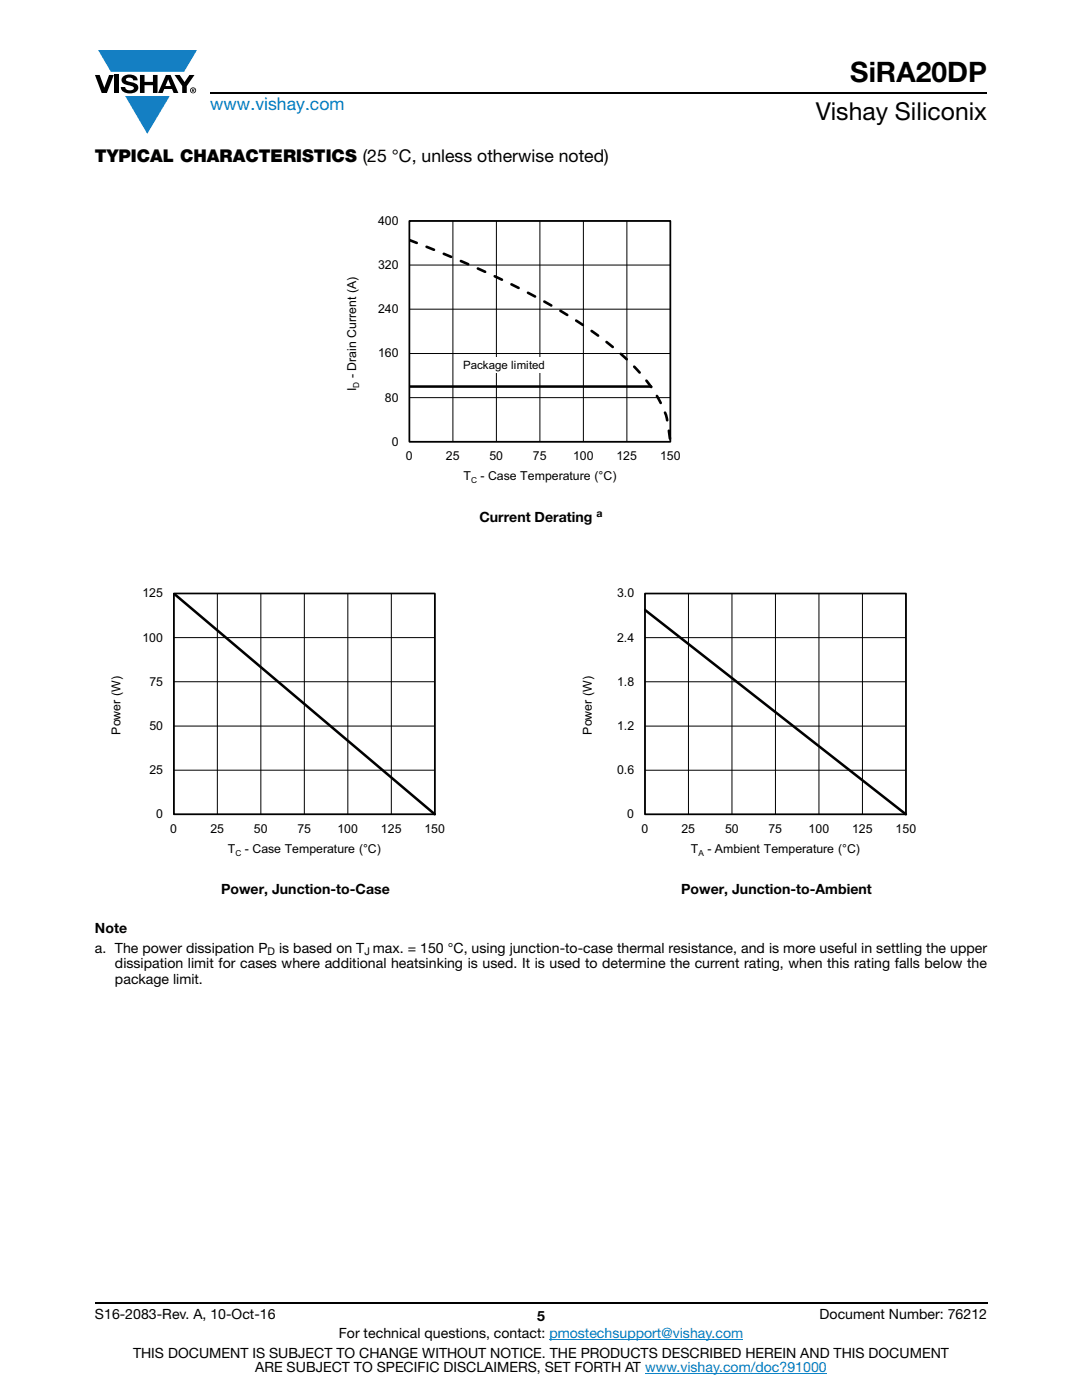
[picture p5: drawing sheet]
<svg xmlns="http://www.w3.org/2000/svg" width="216mm" height="279mm" viewBox="0 0 216 279" stroke-linecap="round" stroke-linejoin="round" font-family="sans-serif">
<defs><g id="words">
<text font-size="5.6" x="169.7" y="16.4">SiRA20DP</text>
<text font-size="4.9" x="162.8" y="24">Vishay Siliconix</text>
<text font-size="3.5" fill="#007ec4" x="42" y="21.9">www.vishay.com</text>
<text font-size="3.5" x="18.9" y="32.3">TYPICAL CHARACTERISTICS (25 °C, unless otherwise noted)</text>
<g font-size="2.8">
<text x="95.7" y="104.1">Current Derating</text>
<text x="44.1" y="178.5">Power, Junction-to-Case</text>
<text x="135.9" y="178.5">Power, Junction-to-Ambient</text>
<text x="18.9" y="186.2">Note</text>
<text x="18.9" y="190.1">a. The power dissipation P</text>
<text x="55.7" y="190.1">is based on T max. = 150 °C, using junction-to-case thermal resistance, and is more useful in settling the upper</text>
<text x="22.9" y="193.3">dissipation limit for cases where additional heatsinking is used. It is used to determine the current rating, when this rating falls below the</text>
<text x="22.9" y="196.4">package limit.</text>
<text x="18.9" y="263.3">S16-2083-Rev. A, 10-Oct-16</text>
<text x="107.2" y="263.6">5</text>
<text x="163.6" y="263.3">Document Number: 76212</text>
<text x="67.6" y="267.1">For technical questions, contact: pmostechsupport@vishay.com</text>
<text x="26.5" y="271">THIS DOCUMENT IS SUBJECT TO CHANGE WITHOUT NOTICE. THE PRODUCTS DESCRIBED HEREIN AND THIS DOCUMENT</text>
<text x="50.9" y="273.8">ARE SUBJECT TO SPECIFIC DISCLAIMERS, SET FORTH AT www.vishay.com/doc?91000</text>
</g>
<g font-size="2.5">
<text x="75.4" y="44.9">400</text>
<text x="75.4" y="53.7">320</text>
<text x="75.4" y="62.5">240</text>
<text x="75.4" y="71.3">160</text>
<text x="71.1" y="75.5" transform="rotate(-90 71.1 75.5)">- Drain Current (A)</text>
<text x="71.1" y="78" transform="rotate(-90 71.1 78)">I</text>
<text x="76.8" y="80.1">80</text>
<text x="78.2" y="89">0</text>
<text x="81" y="91.9">0</text>
<text x="89" y="91.9">25</text>
<text x="92.5" y="95.8">T</text>
<text x="95.9" y="95.8">- Case Temperature (°C)</text>
<text x="97.7" y="91.9">50</text>
<text x="106.3" y="91.9">75</text>
<text x="114.3" y="91.9">100</text>
<text x="123" y="91.9">125</text>
<text x="131.7" y="91.9">150</text>
<text x="28.4" y="119.2">125</text>
<text x="123.1" y="119.2">3.0</text>
<text x="28.4" y="128">100</text>
<text x="123.1" y="128">2.4</text>
<text x="29.8" y="136.9">75</text>
<text x="123.1" y="136.9">1.8</text>
<text x="24.1" y="146.6" transform="rotate(-90 24.1 146.6)">Power (W)</text>
<text x="29.8" y="145.7">50</text>
<text x="118.1" y="146.6" transform="rotate(-90 118.1 146.6)">Power (W)</text>
<text x="123.1" y="145.7">1.2</text>
<text x="29.8" y="154.5">25</text>
<text x="123.1" y="154.5">0.6</text>
<text x="31.2" y="163.3">0</text>
<text x="34" y="166.2">0</text>
<text x="42" y="166.2">25</text>
<text x="50.7" y="166.2">50</text>
<text x="59.3" y="166.2">75</text>
<text x="67.3" y="166.2">100</text>
<text x="76" y="166.2">125</text>
<text x="84.7" y="166.2">150</text>
<text x="125.2" y="163.3">0</text>
<text x="128" y="166.2">0</text>
<text x="136" y="166.2">25</text>
<text x="144.7" y="166.2">50</text>
<text x="153.3" y="166.2">75</text>
<text x="161.3" y="166.2">100</text>
<text x="170" y="166.2">125</text>
<text x="178.7" y="166.2">150</text>
<text x="45.5" y="170.1">T</text>
<text x="48.9" y="170.1">- Case Temperature (°C)</text>
<text x="137.9" y="170.1">T</text>
<text x="141.2" y="170.1">- Ambient Temperature (°C)</text>
</g>
<text font-size="2.3" x="92.4" y="73.7">Package limited</text>
<g font-size="2.1">
<text x="119" y="103.3">a</text>
<text x="53.4" y="190.6">D</text>
<text x="72.7" y="190.6">J</text>
</g>
<g font-size="1.7">
<text x="71.7" y="77.4" transform="rotate(-90 71.7 77.4)">D</text>
<text x="94" y="96.4">C</text>
<text x="47" y="170.7">C</text>
<text x="139.4" y="170.7">A</text>
</g>
</g></defs>
<g fill="#147fc3">
<path d="M19.6 10h19.7l-2.6 4.3h-1.1h-13.5z"/>
<path d="M25 19.2h8.9l-4.5 7.5z"/>
</g>
<g fill="#000">
<path d="M18.9 15h1l.9 2.5 1-2.5h.9l-1.4 3.6h-1zM22.9 15h.9v3.6h-.9zM24.6 15.3a2.1 2.1 0 0 1 2.8 .3l.1 .4h-.9a.79 .79 0 0 0-.7-.5 .79 .79 0 0 0-.8 .4l.3 .3 1 .2a1.08 1.08 0 0 1 1.2 1 1.08 1.08 0 0 1-1.1 1.2 1.73 1.73 0 0 1-2.4-1.2h.9a.96 .96 0 0 0 .8 .6 .96 .96 0 0 0 .9-.4 1.31 1.31 0 0 0-1.2-.6 1.03 1.03 0 0 1-1.1-.6 1.03 1.03 0 0 1 .2-1.1zM27.9 15h.9v1.3h1.7v-1.3h.9v3.6h-.9v-1.6h-1.7v1.6h-.9zM34.8 15h1.1l.9 1.4 1-1.4h1l-1.5 2.2v1.4h-.9v-1.4z"/>
<path d="M33.6 15.9l.5 1.3h-1.1zM33.1 15l-1.6 3.6h1l.3-.8h1.5l.3 .8h1l-1.6-3.6z"/>
<path d="M38.4 17.8h.2v.2h-.2zM38.3 17.7v.7h.1v-.3l.4 .3-.2-.3 .2-.2-.1-.2z"/>
<path d="M38.1 18a.46 .46 0 0 1 .9 0 .46 .46 0 0 1-.9 0zM37.9 18a.6 .6 0 0 0 1.2 0 .6 .6 0 0 0-1.2 0z"/>
</g>
<path d="M42 18.6h155M18.9 260h178.1" fill="none" stroke="#000" stroke-width=".36"/>
<path d="M109.6 267.3h38.7M128.7 274h36.3" fill="none" stroke="#007ec4" stroke-width=".2"/>
<path d="M66.1 39.5h83.7v59.9h-83.7z" fill="#fff"/>
<path d="M81.7 52.9h52.1M90.4 44.1v44.1M99.1 44.1v44.1M107.7 44.1v44.1M116.4 44.1v44.1M125.1 44.1v44.1M133.8 44.1v44.1M133.8 44.1h-52.1v44.1h52.1M81.7 79.4h52.1M81.7 70.6h52.1M81.7 61.7h52.1" fill="none" stroke="#000" stroke-width=".2"/>
<path d="M81.7 44.1h52.1v44.1h-52.1z" fill="none" stroke="#000" stroke-width=".34"/>
<path d="M81.7 47.9l9 3.7 8 3.5 7.3 3.7 6.2 3.5 5.6 3.6 4.9 3.7 3.9 3.6 3 3.6a20.9 20.9 0 0 1 3.6 7.3l.6 4.1" fill="none" stroke="#000" stroke-width=".53" stroke-dasharray="1.6 2.1"/>
<path d="M81.7 77.1h48.2" fill="none" stroke="#000" stroke-width=".51"/>
<g fill="#fff">
<path d="M91.6 71.3h17.8v3.1h-17.8z"/>
<path d="M19.1 113.9h83.7v59.9h-83.7z"/>
</g>
<path d="M34.7 118.4h52.1v44.1h-52.1zM43.4 118.4v44.1M52 118.4v44.1M60.7 118.4v44.1M69.4 118.4v44.1M78.1 118.4v44.1M34.7 136.1h52.1M34.7 127.2h52.1M34.7 153.7h52.1M34.7 144.9h52.1" fill="none" stroke="#000" stroke-width=".2"/>
<path d="M34.7 118.4h52.1v44.1h-52.1z" fill="none" stroke="#000" stroke-width=".34"/>
<path d="M34.7 118.4l52.1 44.1" fill="none" stroke="#000" stroke-width=".51"/>
<path d="M113.1 113.9h83.7v59.9h-83.7z" fill="#fff"/>
<path d="M128.7 118.5h52.1v44h-52.1zM137.4 118.5v44M146.1 118.5v44M154.7 118.5v44M163.4 118.5v44M172.1 118.5v44M128.7 136.1h52.1M128.7 127.3h52.1M128.7 153.7h52.1M128.7 144.9h52.1" fill="none" stroke="#000" stroke-width=".2"/>
<path d="M128.7 118.4h52.1v44.1h-52.1z" fill="none" stroke="#000" stroke-width=".34"/>
<path d="M128.7 121.7l52.1 40.8" fill="none" stroke="#000" stroke-width=".51"/>
<use href="#words"/>
</svg>
